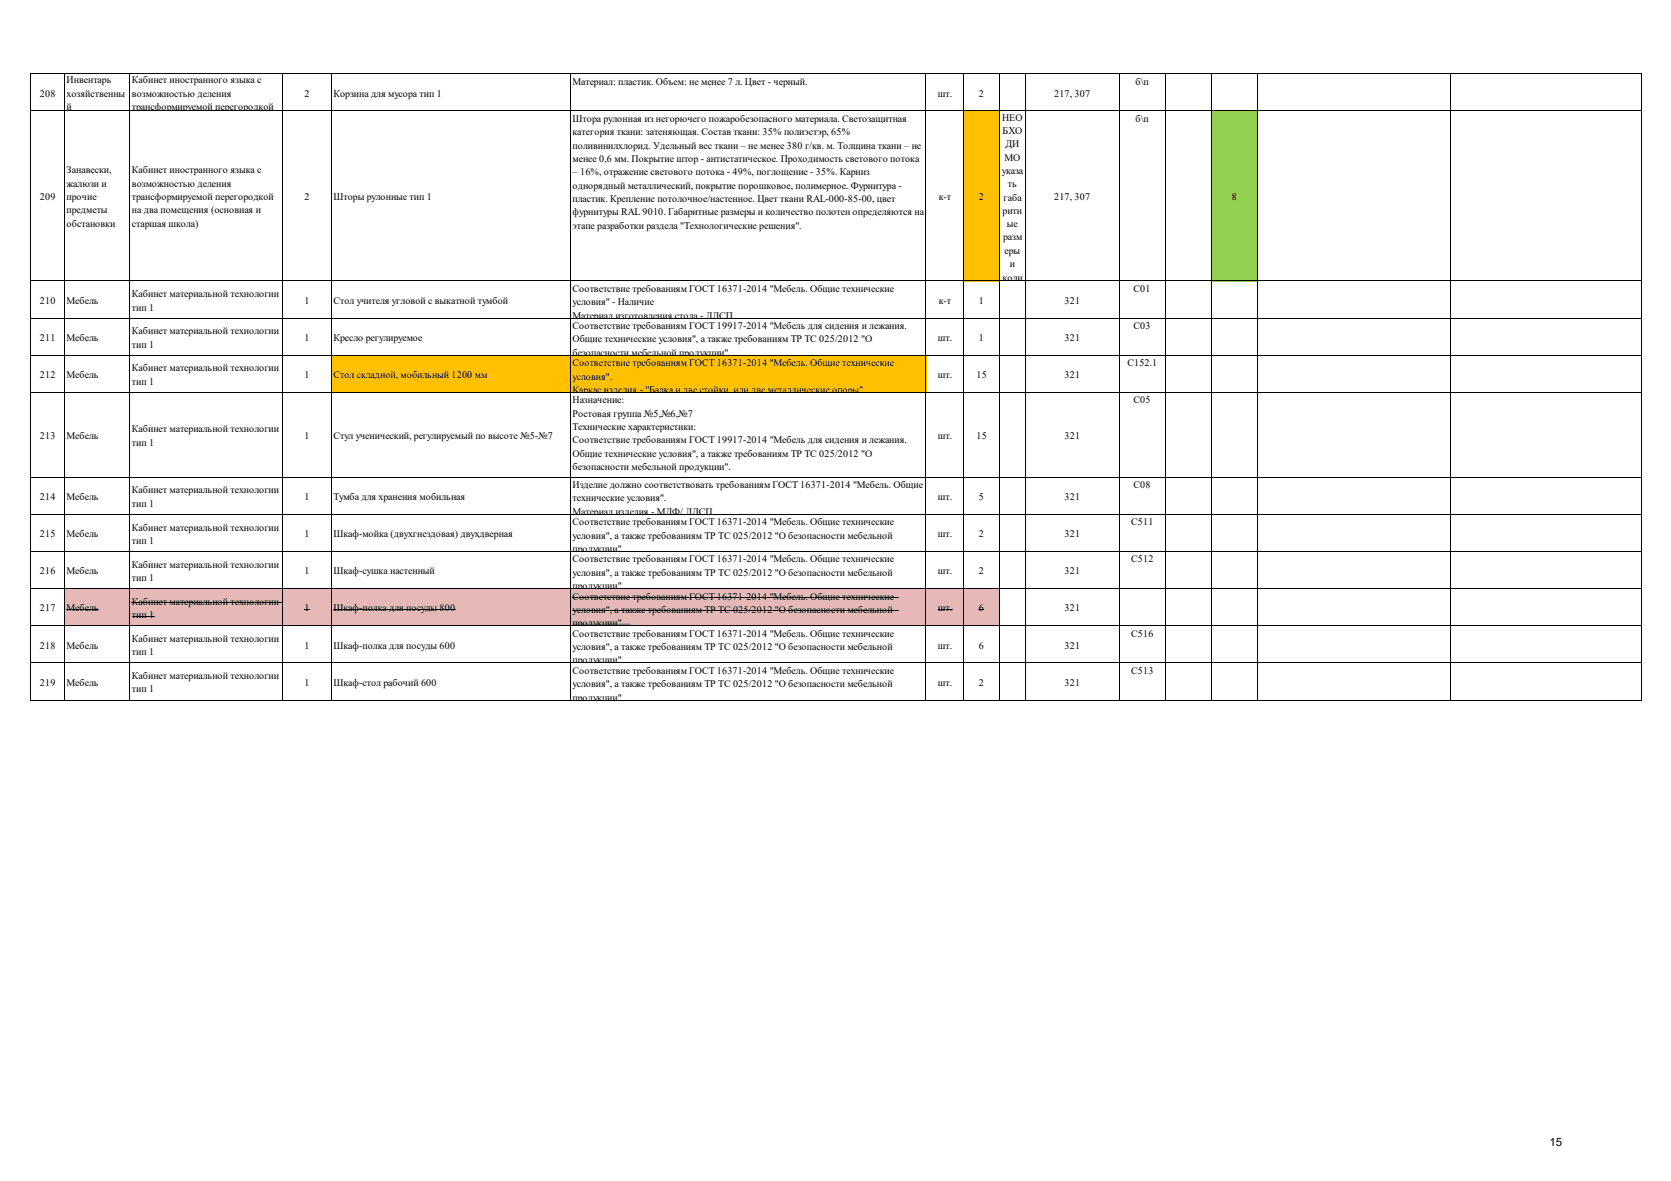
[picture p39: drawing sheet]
<svg xmlns="http://www.w3.org/2000/svg" width="297mm" height="210mm" viewBox="0 0 297 210" stroke-linecap="round" stroke-linejoin="round" font-family="sans-serif">
<defs><g id="words">
<text font-size="2" x="275.4" y="203.8">15</text>
<g font-size="1.8">
<text x="7.1" y="17.2">208</text>
<text x="11.8" y="14.8">Инвентарь</text>
<text x="11.8" y="17.2">хозяйственны</text>
<text x="23.4" y="14.8">Кабинет иностранного языка с</text>
<text x="23.4" y="17.2">возможностью деления</text>
<text x="54.1" y="17.2">2</text>
<text x="59.3" y="17.2">Корзина для мусора тип 1</text>
<text x="101.8" y="15.1">Материал: пластик. Объем: не менее 7 л. Цвет - черный.</text>
<text x="166.7" y="17.2">шт.</text>
<text x="174" y="17.2">2</text>
<text x="187.4" y="17.2">217, 307</text>
<text x="201.8" y="15.1">б\п</text>
<text x="11.8" y="19.6">й</text>
<text x="23.4" y="19.6">трансформируемой перегородкой</text>
<text x="101.8" y="21.7">Штора рулонная из негорючего пожаробезопасного материала. Светозащитная</text>
<text x="178.1" y="21.4">НЕО</text>
<text x="178.2" y="23.8">БХО</text>
<text x="201.8" y="21.7">б\п</text>
<text x="101.8" y="24">категория ткани: затеняющая. Состав ткани: 35% полиэстэр, 65%</text>
<text x="101.8" y="26.4">поливинилхлорид. Удельный вес ткани – не менее 380 г/кв. м. Толщина ткани – не</text>
<text x="101.8" y="28.8">менее 0,6 мм. Покрытие штор - антистатическое. Проходимость светового потока</text>
<text x="178.6" y="28.5">МО</text>
<text x="178.7" y="26.2">ДИ</text>
<text x="7.1" y="35.6">209</text>
<text x="11.8" y="30.8">Занавески,</text>
<text x="11.8" y="33.2">жалюзи и</text>
<text x="11.8" y="35.6">прочие</text>
<text x="23.4" y="30.8">Кабинет иностранного языка с</text>
<text x="23.4" y="33.2">возможностью деления</text>
<text x="23.4" y="35.6">трансформируемой перегородкой</text>
<text x="54.1" y="35.6">2</text>
<text x="59.3" y="35.6">Шторы рулонные тип 1</text>
<text x="101.8" y="31.2">– 16%, отражение светового потока - 49%, поглощение - 35%. Карниз</text>
<text x="101.8" y="33.5">однорядный металлический, покрытие порошковое, полимерное. Фурнитура -</text>
<text x="101.8" y="35.9">пластик. Крепление потолочное/настенное. Цвет ткани RAL-000-85-00, цвет</text>
<text x="166.9" y="35.6">к-т</text>
<text x="174" y="35.6">2</text>
<text x="178" y="30.9">указа</text>
<text x="178.4" y="35.6">габа</text>
<text x="179.1" y="33.3">ть</text>
<text x="187.4" y="35.6">217, 307</text>
<text x="218.9" y="35.6">8</text>
<text x="11.8" y="37.9">предметы</text>
<text x="11.8" y="40.3">обстановки</text>
<text x="23.4" y="37.9">на два помещения (основная и</text>
<text x="23.4" y="40.3">старшая школа)</text>
<text x="101.8" y="38.3">фурнитуры RAL 9010. Габаритные размеры и количество полотен определяются на</text>
<text x="101.8" y="40.6">этапе разработки раздела &quot;Технологические решения&quot;.</text>
<text x="178.2" y="38">ритн</text>
<text x="179" y="40.4">ые</text>
<text x="178.3" y="42.8">разм</text>
<text x="178.6" y="45.1">еры</text>
<text x="179.5" y="47.5">и</text>
<text x="23.4" y="52.8">Кабинет материальной технологии</text>
<text x="101.8" y="51.9">Cоответствие требованиям ГОСТ 16371-2014 &quot;Мебель. Общие технические</text>
<text x="178.2" y="49.9">коли</text>
<text x="201.5" y="51.9">С01</text>
<text x="7.1" y="54">210</text>
<text x="11.8" y="54">Мебель</text>
<text x="23.4" y="55.2">тип 1</text>
<text x="23.4" y="59.4">Кабинет материальной технологии</text>
<text x="54.1" y="54">1</text>
<text x="59.3" y="54">Стол учителя угловой с выкатной тумбой</text>
<text x="101.8" y="56.6">Материал изготовления стола - ЛДСП</text>
<text x="101.8" y="54.3">условия&quot; - Наличие</text>
<text x="101.8" y="58.5">Cоответствие требованиям ГОСТ 19917-2014 &quot;Мебель для сидения и лежания.</text>
<text x="166.9" y="54">к-т</text>
<text x="174" y="54">1</text>
<text x="189.2" y="54">321</text>
<text x="201.5" y="58.5">С03</text>
<text x="7.1" y="60.6">211</text>
<text x="11.8" y="60.6">Мебель</text>
<text x="23.4" y="61.8">тип 1</text>
<text x="54.1" y="60.6">1</text>
<text x="59.3" y="60.6">Кресло регулируемое</text>
<text x="101.8" y="63.3">безопасности мебельной продукции&quot;</text>
<text x="101.8" y="60.9">Общие технические условия&quot;, а также требованиям ТР ТС 025/2012 &quot;О</text>
<text x="101.8" y="65.1">Cоответствие требованиям ГОСТ 16371-2014 &quot;Мебель. Общие технические</text>
<text x="166.7" y="60.6">шт.</text>
<text x="174" y="60.6">1</text>
<text x="189.2" y="60.6">321</text>
<text x="200.4" y="65.1">С152.1</text>
<text x="7.1" y="67.2">212</text>
<text x="11.8" y="67.2">Мебель</text>
<text x="23.4" y="66">Кабинет материальной технологии</text>
<text x="23.4" y="68.4">тип 1</text>
<text x="54.1" y="67.2">1</text>
<text x="59.3" y="67.2">Стол складной, мобильный 1200 мм</text>
<text x="101.8" y="67.5">условия&quot;.</text>
<text x="101.8" y="69.9">Каркас изделия - &quot;Балка и две стойки или две металлические опоры&quot;</text>
<text x="101.8" y="71.7">Назначение:</text>
<text x="166.7" y="67.2">шт.</text>
<text x="173.6" y="67.2">15</text>
<text x="189.2" y="67.2">321</text>
<text x="201.5" y="71.7">С05</text>
<text x="23.4" y="76.9">Кабинет материальной технологии</text>
<text x="101.8" y="74.1">Ростовая группа №5,№6,№7</text>
<text x="101.8" y="76.5">Технические характеристики:</text>
<text x="7.1" y="78.1">213</text>
<text x="11.8" y="78.1">Мебель</text>
<text x="23.4" y="79.3">тип 1</text>
<text x="54.1" y="78.1">1</text>
<text x="59.3" y="78.1">Стул ученический, регулируемый по высоте №5-№7</text>
<text x="101.8" y="78.8">Cоответствие требованиям ГОСТ 19917-2014 &quot;Мебель для сидения и лежания.</text>
<text x="101.8" y="81.2">Общие технические условия&quot;, а также требованиям ТР ТС 025/2012 &quot;О</text>
<text x="101.8" y="83.6">безопасности мебельной продукции&quot;.</text>
<text x="166.7" y="78.1">шт.</text>
<text x="173.6" y="78.1">15</text>
<text x="189.2" y="78.1">321</text>
<text x="7.1" y="88.9">214</text>
<text x="11.8" y="88.9">Мебель</text>
<text x="23.4" y="87.7">Кабинет материальной технологии</text>
<text x="54.1" y="88.9">1</text>
<text x="59.3" y="88.9">Тумба для хранения мобильная</text>
<text x="101.8" y="86.8">Изделие должно соответствовать требованиям ГОСТ 16371-2014 &quot;Мебель. Общие</text>
<text x="101.8" y="89.2">технические условия&quot;.</text>
<text x="166.7" y="88.9">шт.</text>
<text x="174" y="88.9">5</text>
<text x="189.2" y="88.9">321</text>
<text x="201.5" y="86.8">С08</text>
<text x="7.1" y="95.5">215</text>
<text x="11.8" y="95.5">Мебель</text>
<text x="23.4" y="90.1">тип 1</text>
<text x="23.4" y="94.3">Кабинет материальной технологии</text>
<text x="54.1" y="95.5">1</text>
<text x="59.3" y="95.5">Шкаф-мойка (двухгнездовая) двухдверная</text>
<text x="101.8" y="91.5">Материал изделия - МДФ/ ЛДСП</text>
<text x="101.8" y="93.4">Cоответствие требованиям ГОСТ 16371-2014 &quot;Мебель. Общие технические</text>
<text x="101.8" y="95.8">условия&quot;, а также требованиям ТР ТС 025/2012 &quot;О безопасности мебельной</text>
<text x="166.7" y="95.5">шт.</text>
<text x="174" y="95.5">2</text>
<text x="189.2" y="95.5">321</text>
<text x="201.1" y="93.4">С511</text>
<text x="23.4" y="96.7">тип 1</text>
<text x="23.4" y="100.9">Кабинет материальной технологии</text>
<text x="101.8" y="98.1">продукции&quot;</text>
<text x="101.8" y="100">Cоответствие требованиям ГОСТ 16371-2014 &quot;Мебель. Общие технические</text>
<text x="201.1" y="100">С512</text>
<text x="7.1" y="102.1">216</text>
<text x="11.8" y="102.1">Мебель</text>
<text x="23.4" y="103.3">тип 1</text>
<text x="23.4" y="107.5">Кабинет материальной технологии</text>
<text x="54.1" y="102.1">1</text>
<text x="59.3" y="102.1">Шкаф-сушка настенный</text>
<text x="101.8" y="104.7">продукции&quot;</text>
<text x="101.8" y="102.4">условия&quot;, а также требованиям ТР ТС 025/2012 &quot;О безопасности мебельной</text>
<text x="101.8" y="106.6">Cоответствие требованиям ГОСТ 16371-2014 &quot;Мебель. Общие технические</text>
<text x="166.7" y="102.1">шт.</text>
<text x="174" y="102.1">2</text>
<text x="189.2" y="102.1">321</text>
<text x="7.1" y="108.7">217</text>
<text x="11.8" y="108.7">Мебель</text>
<text x="23.4" y="109.9">тип 1</text>
<text x="54.1" y="108.7">1</text>
<text x="59.3" y="108.7">Шкаф-полка для посуды 800</text>
<text x="101.8" y="109">условия&quot;, а также требованиям ТР ТС 025/2012 &quot;О безопасности мебельной</text>
<text x="101.8" y="111.3">продукции&quot;</text>
<text x="101.8" y="113.2">Cоответствие требованиям ГОСТ 16371-2014 &quot;Мебель. Общие технические</text>
<text x="166.7" y="108.7">шт.</text>
<text x="174" y="108.7">6</text>
<text x="189.2" y="108.7">321</text>
<text x="201.1" y="113.2">С516</text>
<text x="7.1" y="115.3">218</text>
<text x="11.8" y="115.3">Мебель</text>
<text x="23.4" y="114.1">Кабинет материальной технологии</text>
<text x="23.4" y="116.5">тип 1</text>
<text x="54.1" y="115.3">1</text>
<text x="59.3" y="115.3">Шкаф-полка для посуды 600</text>
<text x="101.8" y="117.9">продукции&quot;</text>
<text x="101.8" y="115.6">условия&quot;, а также требованиям ТР ТС 025/2012 &quot;О безопасности мебельной</text>
<text x="101.8" y="119.8">Cоответствие требованиям ГОСТ 16371-2014 &quot;Мебель. Общие технические</text>
<text x="166.7" y="115.3">шт.</text>
<text x="174" y="115.3">6</text>
<text x="189.2" y="115.3">321</text>
<text x="201.1" y="119.8">С513</text>
<text x="7.1" y="121.9">219</text>
<text x="11.8" y="121.9">Мебель</text>
<text x="23.4" y="120.7">Кабинет материальной технологии</text>
<text x="23.4" y="123.1">тип 1</text>
<text x="54.1" y="121.9">1</text>
<text x="59.3" y="121.9">Шкаф-стол рабочий 600</text>
<text x="101.8" y="124.5">продукции&quot;</text>
<text x="101.8" y="122.2">условия&quot;, а также требованиям ТР ТС 025/2012 &quot;О безопасности мебельной</text>
<text x="166.7" y="121.9">шт.</text>
<text x="174" y="121.9">2</text>
<text x="189.2" y="121.9">321</text>
</g>
</g></defs>
<path d="M171.3 19.7h6.4v30.3h-6.4z" fill-rule="evenodd" fill="#ffc000"/>
<path d="M215.3 19.7h8.3v30.3h-8.3z" fill-rule="evenodd" fill="#92d050"/>
<path d="M58.8 63.2h105.9v6.7h-105.9z" fill-rule="evenodd" fill="#ffc000"/>
<path d="M11.4 104.7h166.3v6.6h-166.3z" fill-rule="evenodd" fill="#e6b8b7"/>
<g fill="none" stroke="#000" stroke-width=".18">
<path d="M5.5 13v111.5M5.6 13.1h286.2M5.6 19.7h286.2M11.4 13.2v111.3M23 13.2v111.3M50.3 13.2v111.3M58.8 13.2v111.3M101.3 13.2v111.3M164.6 13.2v111.3M171.3 13.2v111.3M177.6 13.2v111.3M182.2 13.2v111.3"/>
<path d="M199 13.2v111.3M207.1 13.2v111.3M215.3 13.2v111.3M223.5 13.2v111.3M257.8 13.2v111.3M291.8 13.2v111.3M5.6 50h286.2M5.6 56.6h286.2M5.6 63.2h286.2M5.6 69.8h286.2M5.6 84.8h286.2M5.6 91.4h286.2"/>
<path d="M5.6 98h286.2M5.6 104.7h286.2M5.6 111.3h286.2M5.6 117.9h286.2M11.8 108.3h5.8M23.4 107.2h26.7M23.4 109.5h4.1M59.3 108.3h21.8M101.8 106.2h57.9M101.8 108.6h57.9M101.8 111h10.3M166.7 108.3h2.6"/>
<path d="M5.6 124.5h286.2"/>
</g>
<path d="M54.1 108.3l.9 .1zM174 108.3l.9 .1z" fill="#000"/>
<use href="#words"/>
</svg>
